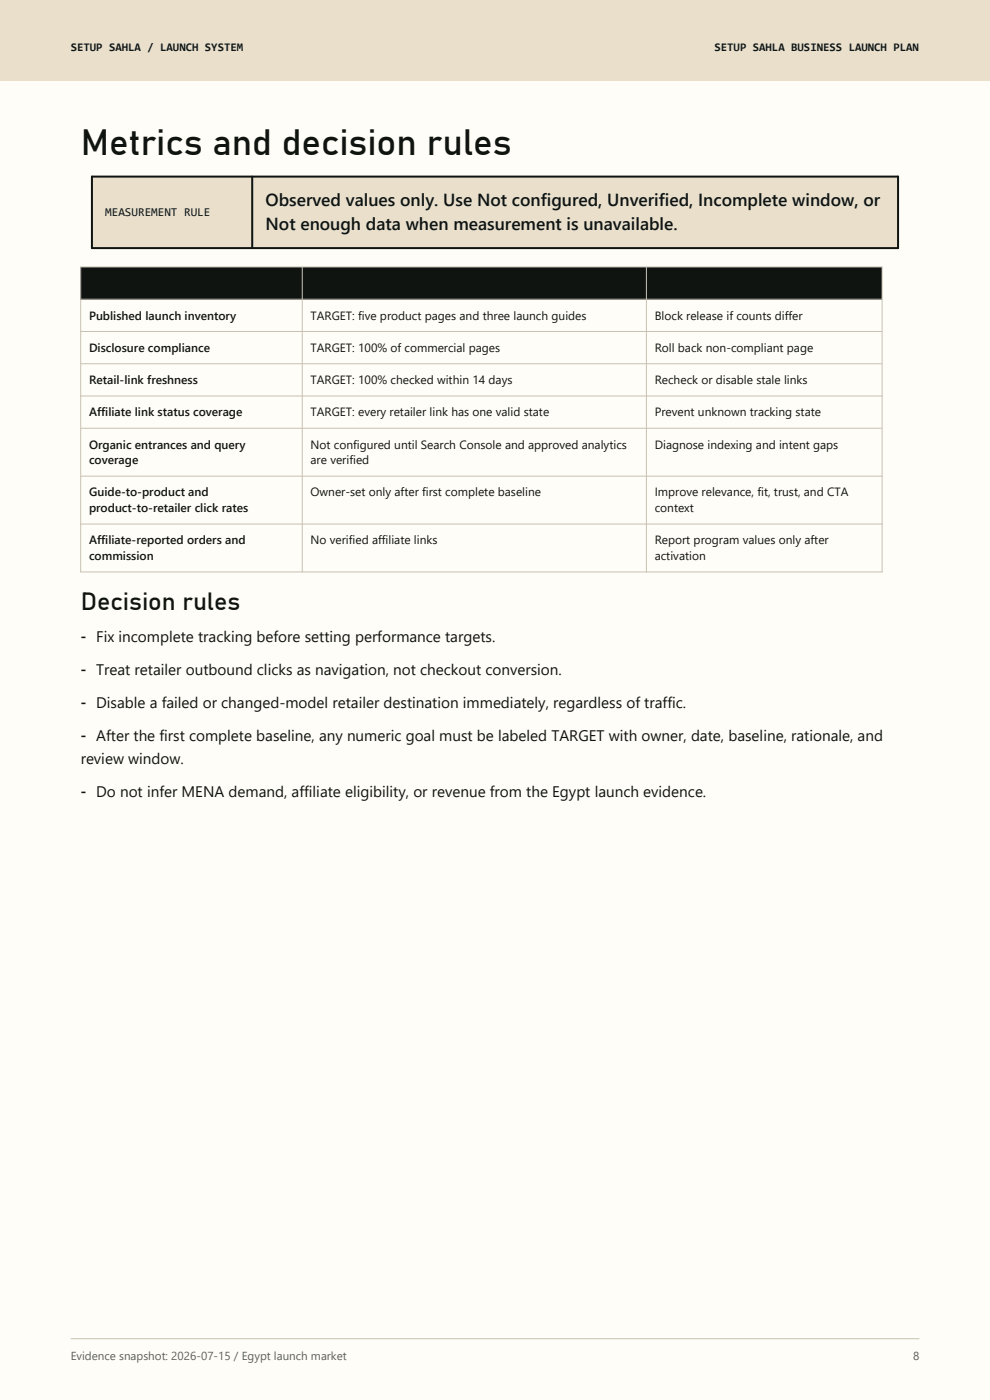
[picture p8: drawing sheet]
<svg xmlns="http://www.w3.org/2000/svg" width="210mm" height="297mm" viewBox="0 0 210 297" stroke-linecap="round" stroke-linejoin="round" font-family="sans-serif">
<defs><g id="words">
<text font-size="7.8" fill="#101411" x="17.1" y="32.9">Metrics and decision rules</text>
<text font-size="5.3" fill="#101411" x="17.1" y="129.4">Decision rules</text>
<g font-size="3.7" fill="#101411">
<text x="56.3" y="43.6">Observed values only. Use Not configured, Unverified, Incomplete window, or</text>
<text x="56.3" y="48.8">Not enough data when measurement is unavailable.</text>
</g>
<g font-size="3.5" fill="#101411">
<text x="17.1" y="136.2">- Fix incomplete tracking before setting performance targets.</text>
<text x="17.1" y="143.2">- Treat retailer outbound clicks as navigation, not checkout conversion.</text>
<text x="17.1" y="150.2">- Disable a failed or changed-model retailer destination immediately, regardless of traffic.</text>
<text x="17.1" y="157.2">- After the first complete baseline, any numeric goal must be labeled TARGET with owner, date, baseline, rationale, and</text>
<text x="17.1" y="169">- Do not infer MENA demand, affiliate eligibility, or revenue from the Egypt launch evidence.</text>
</g>
<text font-size="3.2" fill="#101411" x="17.1" y="162">review window.</text>
<g font-size="2.5" fill="#101411">
<text x="15" y="10.8">SETUP SAHLA / LAUNCH SYSTEM</text>
<text x="151.6" y="10.8">SETUP SAHLA BUSINESS LAUNCH PLAN</text>
<text x="22.3" y="45.8">MEASUREMENT RULE</text>
<text x="18.9" y="67.8">Published launch inventory</text>
<text x="65.9" y="67.8">TARGET: five product pages and three launch guides</text>
<text x="138.9" y="67.8">Block release if counts differ</text>
<text x="18.9" y="74.6">Disclosure compliance</text>
<text x="65.9" y="74.6">TARGET: 100% of commercial pages</text>
<text x="138.9" y="74.6">Roll back non-compliant page</text>
<text x="18.9" y="81.5">Retail-link freshness</text>
<text x="65.9" y="81.5">TARGET: 100% checked within 14 days</text>
<text x="138.9" y="81.5">Recheck or disable stale links</text>
<text x="18.9" y="88.3">Affiliate link status coverage</text>
<text x="65.9" y="88.3">TARGET: every retailer link has one valid state</text>
<text x="138.9" y="88.3">Prevent unknown tracking state</text>
<text x="18.9" y="95.2">Organic entrances and query</text>
<text x="65.9" y="95.2">Not configured until Search Console and approved analytics</text>
<text x="138.9" y="95.2">Diagnose indexing and intent gaps</text>
<text x="18.9" y="98.5">coverage</text>
<text x="65.9" y="98.5">are verified</text>
<text x="18.9" y="105.3">Guide-to-product and</text>
<text x="65.9" y="105.3">Owner-set only after first complete baseline</text>
<text x="138.9" y="105.3">Improve relevance, fit, trust, and CTA</text>
<text x="18.9" y="108.6">product-to-retailer click rates</text>
<text x="138.9" y="108.6">context</text>
<text x="18.9" y="115.5">Affiliate-reported orders and</text>
<text x="18.9" y="118.8">commission</text>
<text x="65.9" y="115.5">No verified affiliate links</text>
<text x="138.9" y="115.5">Report program values only after</text>
<text x="138.9" y="118.8">activation</text>
</g>
<g font-size="2.5" fill="#59645d">
<text x="15" y="288.5">Evidence snapshot: 2026-07-15 / Egypt launch market</text>
<text x="193.7" y="288.5">8</text>
</g>
</g></defs>
<path d="M0 0h210v297h-210z" fill-rule="evenodd" fill="#fffdf7"/>
<path d="M0 0h210v17h-210z" fill-rule="evenodd" fill="#e9dfca"/>
<path d="M15 284h180" fill="none" stroke="#c8c1b3" stroke-width=".21"/>
<path d="M19.5 37.5h171v15.1h-171z" fill-rule="evenodd" fill="#e9dfca"/>
<path d="M19.5 37.5h171v15.1h-171zM53.5 37.5v15.1" fill="none" stroke="#101411" stroke-width=".42"/>
<path d="M17.1 63.5h170v57.8h-170z" fill-rule="evenodd" fill="#fffdf7"/>
<path d="M17.1 56.6h170v6.9h-170z" fill-rule="evenodd" fill="#101411"/>
<path d="M17.1 56.6h170v64.7h-170zM64.1 56.6v64.7M137.1 56.6v64.7M17.1 63.5h170M17.1 70.3h170M17.1 77.2h170M17.1 84h170M17.1 90.9h170M17.1 101h170M17.1 111.2h170" fill="none" stroke="#c8c1b3" stroke-width=".21"/>
<use href="#words"/>
</svg>
